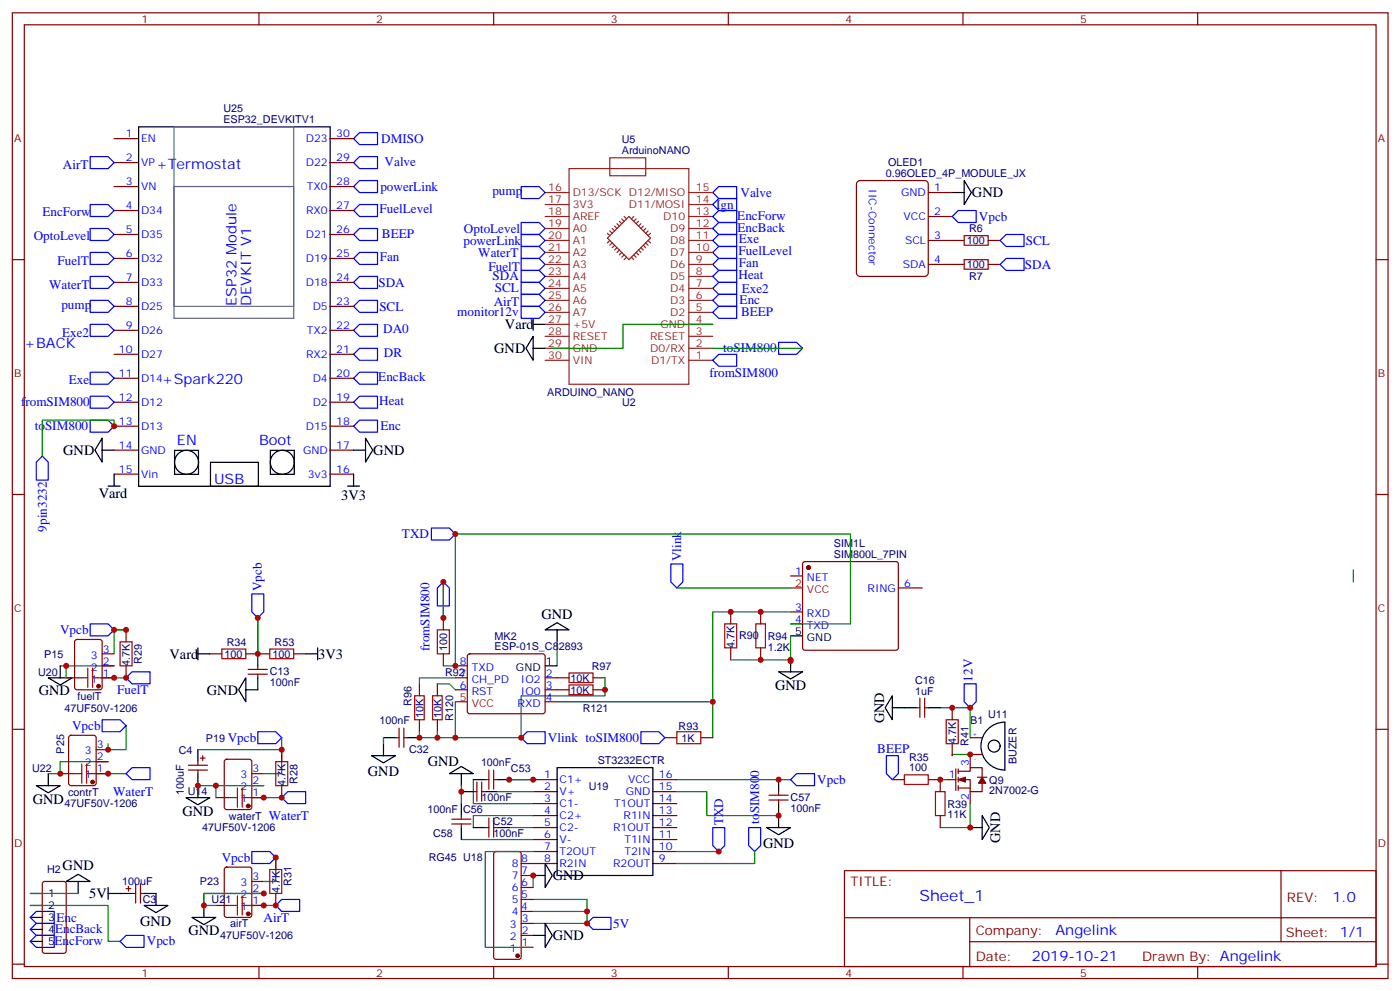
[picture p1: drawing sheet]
<svg xmlns="http://www.w3.org/2000/svg" width="413mm" height="292mm" viewBox="0 0 413 292" stroke-linecap="round" stroke-linejoin="round" font-family="sans-serif">
<defs><g id="words">
<text font-size="4.6" fill="#00f" x="270.9" y="265.4">Sheet_1</text>
<g font-size="4.2" fill="#00f">
<text x="46" y="49.6">+Termostat</text>
<text x="69.7" y="90.1" transform="rotate(-90 69.7 90.1)">ESP32 Module</text>
<text x="74" y="90.1" transform="rotate(-90 74 90.1)">DEVKIT V1</text>
<text x="7.2" y="102.6">+BACK</text>
<text x="47.7" y="113.1">+Spark220</text>
<text x="52.1" y="131.1">EN</text>
<text x="76.3" y="131.2">Boot</text>
<text x="63.1" y="142.5">USB</text>
<text x="392.6" y="265.6">1.0</text>
<text x="311" y="275.2">Angelink</text>
<text x="304.1" y="283">2019-10-21</text>
</g>
<g font-size="4.2">
<text x="286.4" y="58.1">GND</text>
<text x="148.8" y="96.9">Vard</text>
<text x="145.6" y="103.9">GND</text>
<text x="18.6" y="133.9">GND</text>
<text x="110" y="133.9">GND</text>
<text x="29.1" y="146.7">Vard</text>
<text x="100.5" y="147.2">3V3</text>
<text x="159.6" y="182.3">GND</text>
<text x="50" y="193.9">Vard</text>
<text x="93.8" y="193.9">3V3</text>
<text x="228.4" y="203.1">GND</text>
<text x="11.4" y="204.5">GND</text>
<text x="61" y="204.5">GND</text>
<text x="260.5" y="213" transform="rotate(-90 260.5 213)">GND</text>
<text x="126.1" y="225.7">GND</text>
<text x="108.4" y="228.6">GND</text>
<text x="9.6" y="236.6">GND</text>
<text x="53.7" y="240.1">GND</text>
<text x="224.8" y="249.7">GND</text>
<text x="294.7" y="248.2" transform="rotate(-90 294.7 248.2)">GND</text>
<text x="18.5" y="256.2">GND</text>
<text x="162.9" y="259.2">GND</text>
<text x="26.3" y="264.5">5V</text>
<text x="41.3" y="272.8">GND</text>
<text x="55.5" y="275.4">GND</text>
<text x="162.9" y="276.8">GND</text>
</g>
<g font-size="3.9" fill="#00f">
<text x="112.3" y="42.1">DMISO</text>
<text x="18.6" y="49.6">AirT</text>
<text x="113.3" y="48.8">Valve</text>
<text x="112.1" y="56.3">powerLink</text>
<text x="145.1" y="57.5">pump</text>
<text x="218.2" y="57.9">Valve</text>
<text x="12.5" y="63.6">EncForw</text>
<text x="111.8" y="62.8">FuelLevel</text>
<text x="211" y="61.5">Ign</text>
<text x="217.2" y="64.6">EncForw</text>
<text x="288.4" y="64.9">Vpcb</text>
<text x="10" y="70.8">OptoLevel</text>
<text x="112.5" y="70">BEEP</text>
<text x="136.7" y="68.5">OptoLevel</text>
<text x="217.3" y="68.2">EncBack</text>
<text x="217.7" y="71.5">Exe</text>
<text x="17" y="77.9">FuelT</text>
<text x="111.9" y="76.8">Fan</text>
<text x="136.5" y="72.1">powerLink</text>
<text x="140.9" y="75.6">WaterT</text>
<text x="217.6" y="75.1">FuelLevel</text>
<text x="302.3" y="72.1">SCL</text>
<text x="144" y="79.7">FuelT</text>
<text x="145.1" y="82.5">SDA</text>
<text x="217.6" y="82.1">Heat</text>
<text x="217.7" y="78.6">Fan</text>
<text x="302" y="79.2">SDA</text>
<text x="14.5" y="85">WaterT</text>
<text x="111.5" y="84.5">SDA</text>
<text x="145.8" y="86.1">SCL</text>
<text x="217.9" y="89.6">Enc</text>
<text x="218.6" y="86.2">Exe2</text>
<text x="18.1" y="91">pump</text>
<text x="111.8" y="91.5">SCL</text>
<text x="134.7" y="93.2">monitor12v</text>
<text x="145.5" y="90.2">AirT</text>
<text x="218.4" y="92.9">BEEP</text>
<text x="18.3" y="99.1">Exe2</text>
<text x="112.9" y="98.1">DA0</text>
<text x="113.1" y="105.2">DR</text>
<text x="213.1" y="103.8">toSIM800</text>
<text x="20.3" y="113.2">Exe</text>
<text x="111.5" y="112.3">EncBack</text>
<text x="209" y="111">fromSIM800</text>
<text x="6.2" y="119.6">fromSIM800</text>
<text x="111.7" y="119.1">Heat</text>
<text x="10.2" y="126.7">toSIM800</text>
<text x="112.1" y="126.6">Enc</text>
<text x="13.8" y="156.5" transform="rotate(-90 13.8 156.5)">9pin3232</text>
<text x="118.4" y="158.4">TXD</text>
<text x="200.7" y="165.2" transform="rotate(-90 200.7 165.2)">Vlink</text>
<text x="77.2" y="174" transform="rotate(-90 77.2 174)">Vpcb</text>
<text x="17.7" y="186.8">Vpcb</text>
<text x="126.6" y="191.7" transform="rotate(-90 126.6 191.7)">fromSIM800</text>
<text x="286.6" y="200.7" transform="rotate(-90 286.6 200.7)">12V</text>
<text x="34.5" y="204.3">FuelT</text>
<text x="21.2" y="215">Vpcb</text>
<text x="67.1" y="218.6">Vpcb</text>
<text x="161.5" y="218.5">Vlink toSIM800</text>
<text x="258.5" y="221.6">BEEP</text>
<text x="240.8" y="230.8">Vpcb</text>
<text x="33.3" y="234.3">WaterT</text>
<text x="79.2" y="241.4">WaterT</text>
<text x="213.1" y="243" transform="rotate(-90 213.1 243)">TXD</text>
<text x="223.7" y="242.5" transform="rotate(-90 223.7 242.5)">toSIM800</text>
<text x="65.3" y="253.8">Vpcb</text>
<text x="16.2" y="274.6">EncBack</text>
<text x="16.7" y="271.4">Enc</text>
<text x="77.7" y="271.4">AirT</text>
<text x="180.7" y="273.2">5V</text>
<text x="16.1" y="278.2">EncForw</text>
<text x="43.3" y="278.4">Vpcb</text>
</g>
<g font-size="3.9" fill="#800">
<text x="250.6" y="260.9">TITLE:</text>
<text x="379.2" y="265.6">REV:</text>
<text x="287.5" y="275.1">Company:</text>
<text x="378.9" y="275.8">Sheet: 1/1</text>
<text x="287.5" y="282.8">Date:</text>
<text x="336.5" y="282.9">Drawn By: Angelink</text>
</g>
<g font-size="3.2" fill="#800">
<text x="41.7" y="6.8">1</text>
<text x="110.9" y="6.8">2</text>
<text x="180" y="6.8">3</text>
<text x="249.2" y="6.8">4</text>
<text x="318.3" y="6.8">5</text>
<text x="4.2" y="41.9">A</text>
<text x="406" y="41.9">A</text>
<text x="4.2" y="111">B</text>
<text x="406" y="111">B</text>
<text x="4.2" y="180.2">C</text>
<text x="406" y="180.2">C</text>
<text x="4.2" y="249.3">D</text>
<text x="406" y="249.3">D</text>
<text x="41.7" y="287.6">1</text>
<text x="110.9" y="287.6">2</text>
<text x="180" y="287.6">3</text>
<text x="249.2" y="287.6">4</text>
<text x="318.3" y="287.6">5</text>
</g>
<g font-size="3.2" fill="#000080">
<text x="65.8" y="33.1">U25</text>
<text x="65.8" y="36.2">ESP32_DEVKITV1</text>
<text x="183.2" y="45.4">ArduinoNANO</text>
<text x="183.2" y="42.2">U5</text>
<text x="261" y="52">0.96OLED_4P_MODULE_JX</text>
<text x="261.7" y="48.9">OLED1</text>
<text x="284.9" y="71.9">100</text>
<text x="285.5" y="68.4">R6</text>
<text x="284.9" y="79">100</text>
<text x="285.5" y="82.5">R7</text>
<text x="161.2" y="116.5">ARDUINO_NANO</text>
<text x="183.3" y="119.6">U2</text>
<text x="245.7" y="161.1">SIM1L</text>
<text x="245.7" y="164.3">SIM800L_7PIN</text>
<text x="66.8" y="190.1">R34</text>
<text x="80.9" y="190.1">R53</text>
<text x="131.8" y="191.7" transform="rotate(-90 131.8 191.7)">100</text>
<text x="145.7" y="191.5">ESP-01S_C82893</text>
<text x="145.7" y="188.5">MK2</text>
<text x="216.4" y="190.8" transform="rotate(-90 216.4 190.8)">4.7K</text>
<text x="217.8" y="188.3">R90</text>
<text x="226.2" y="191.6">1.2K</text>
<text x="226.2" y="188.4">R94</text>
<text x="13.1" y="193.7">P15</text>
<text x="38.3" y="196" transform="rotate(-90 38.3 196)">4.7K</text>
<text x="41.8" y="195.5" transform="rotate(-90 41.8 195.5)">R29</text>
<text x="66.2" y="193.7">100</text>
<text x="80.3" y="193.7">100</text>
<text x="174.4" y="197.2">R97</text>
<text x="11.2" y="198.9">U20</text>
<text x="79.5" y="202">100nF</text>
<text x="79.5" y="198.9">C13</text>
<text x="131.1" y="198.9">R92</text>
<text x="168.1" y="200.7">10K</text>
<text x="269.6" y="201.3">C16</text>
<text x="19" y="209.6">47UF50V-1206</text>
<text x="22.9" y="206">fuelT</text>
<text x="121.2" y="207.9" transform="rotate(-90 121.2 207.9)">R96</text>
<text x="168.1" y="204.2">10K</text>
<text x="171.7" y="209.5">R121</text>
<text x="269.6" y="204.5">1uF</text>
<text x="111.9" y="213.1">100nF</text>
<text x="124.8" y="211.4" transform="rotate(-90 124.8 211.4)">10K</text>
<text x="130" y="211.4" transform="rotate(-90 130 211.4)">10K</text>
<text x="133.6" y="212.3" transform="rotate(-90 133.6 212.3)">R120</text>
<text x="199.9" y="214.8">R93</text>
<text x="285.9" y="213.2">B1</text>
<text x="291.2" y="211.4">U11</text>
<text x="18.9" y="221.9" transform="rotate(-90 18.9 221.9)">P25</text>
<text x="52.7" y="221.9">C4</text>
<text x="60.7" y="218.3">P19</text>
<text x="120.6" y="221.8">C32</text>
<text x="200.8" y="218.3">1K</text>
<text x="281.7" y="219.1" transform="rotate(-90 281.7 219.1)">4.7K</text>
<text x="285.3" y="219.7" transform="rotate(-90 285.3 219.7)">R41</text>
<text x="9.4" y="227.2">U22</text>
<text x="141.7" y="225.7">100nF</text>
<text x="150.5" y="227.2">C53</text>
<text x="176.1" y="224.8">ST3232ECTR</text>
<text x="267.9" y="227.1">100</text>
<text x="267.9" y="224.1">R35</text>
<text x="299.5" y="225" transform="rotate(-90 299.5 225)">BUZER</text>
<text x="84.2" y="231.3" transform="rotate(-90 84.2 231.3)">4.7K</text>
<text x="87.7" y="230.8" transform="rotate(-90 87.7 230.8)">R28</text>
<text x="173.5" y="232.5">U19</text>
<text x="291.5" y="233.7">2N7002-G</text>
<text x="291.5" y="230.7">Q9</text>
<text x="19" y="237.7">47UF50V-1206</text>
<text x="20.1" y="234.2">contrT</text>
<text x="54.2" y="234.2" transform="rotate(-90 54.2 234.2)">100uF</text>
<text x="55.3" y="234.2">U14</text>
<text x="126" y="239.5">100nF</text>
<text x="136.4" y="239.5">C56</text>
<text x="141.8" y="236">100nF</text>
<text x="232.9" y="239.2">100nF</text>
<text x="232.9" y="236">C57</text>
<text x="279.2" y="237.8">R39</text>
<text x="59.6" y="244.8">47UF50V-1206</text>
<text x="67.5" y="241.3">waterT</text>
<text x="145.3" y="243">C52</text>
<text x="279.2" y="240.9">11K</text>
<text x="127.6" y="246.6">C58</text>
<text x="145.4" y="246.5">100nF</text>
<text x="13.9" y="257.2">H2</text>
<text x="126.3" y="253.6">RG45 U18</text>
<text x="36" y="260.7">100uF</text>
<text x="58.9" y="260.7">P23</text>
<text x="82.4" y="263" transform="rotate(-90 82.4 263)">4.7K</text>
<text x="85.9" y="260.8" transform="rotate(-90 85.9 260.8)">R31</text>
<text x="42.1" y="266">C3</text>
<text x="62.4" y="266">U21</text>
<text x="67.8" y="273">airT</text>
<text x="64.9" y="276.6">47UF50V-1206</text>
</g>
<g font-size="3.2" fill="#00f">
<text x="37.1" y="40.4">1</text>
<text x="41.6" y="41.8">EN</text>
<text x="90.1" y="41.8">D23</text>
<text x="99.1" y="40.4">30</text>
<text x="37.1" y="47.5">2</text>
<text x="99.1" y="47.5">29</text>
<text x="41.6" y="48.9">VP</text>
<text x="90.1" y="48.9">D22</text>
<text x="37.1" y="54.5">3</text>
<text x="41.6" y="55.9">VN</text>
<text x="90.4" y="55.9">TX0</text>
<text x="99.1" y="54.5">28</text>
<text x="256" y="55.7" transform="rotate(90 256 55.7)">IIC-Connector</text>
<text x="265.5" y="57.7">GND</text>
<text x="275.3" y="56.3">1</text>
<text x="37.1" y="61.6">4</text>
<text x="41.6" y="63">D34</text>
<text x="90.2" y="63">RX0</text>
<text x="99.1" y="61.6">27</text>
<text x="266.2" y="64.8">VCC</text>
<text x="275.3" y="63.4">2</text>
<text x="37.1" y="68.6">5</text>
<text x="41.6" y="70">D35</text>
<text x="90.1" y="70">D21</text>
<text x="99.1" y="68.6">26</text>
<text x="266.7" y="71.9">SCL</text>
<text x="275.3" y="70.4">3</text>
<text x="37.1" y="75.7">6</text>
<text x="41.6" y="77.1">D32</text>
<text x="90.1" y="77.1">D19</text>
<text x="99.1" y="75.7">25</text>
<text x="275.3" y="77.5">4</text>
<text x="37.1" y="82.7">7</text>
<text x="99.1" y="82.7">24</text>
<text x="266" y="78.9">SDA</text>
<text x="37.1" y="89.8">8</text>
<text x="41.6" y="84.2">D33</text>
<text x="90.1" y="84.2">D18</text>
<text x="99.1" y="89.8">23</text>
<text x="41.6" y="91.2">D25</text>
<text x="92.1" y="91.2">D5</text>
<text x="37.1" y="96.9">9</text>
<text x="41.6" y="98.3">D26</text>
<text x="90.4" y="98.3">TX2</text>
<text x="99.1" y="96.9">22</text>
<text x="35.1" y="103.9">10</text>
<text x="41.6" y="105.3">D27</text>
<text x="90.2" y="105.3">RX2</text>
<text x="99.1" y="103.9">21</text>
<text x="35.1" y="111">11</text>
<text x="41.6" y="112.4">D14</text>
<text x="92.1" y="112.4">D4</text>
<text x="99.1" y="111">20</text>
<text x="35.1" y="118">12</text>
<text x="41.6" y="119.4">D12</text>
<text x="92.1" y="119.4">D2</text>
<text x="99.1" y="118">19</text>
<text x="35.1" y="125.1">13</text>
<text x="99.1" y="125.1">18</text>
<text x="41.6" y="126.5">D13</text>
<text x="90.1" y="126.5">D15</text>
<text x="35.1" y="132.1">14</text>
<text x="41.6" y="133.5">GND</text>
<text x="89.3" y="133.5">GND</text>
<text x="99.1" y="132.1">17</text>
<text x="35.1" y="139.2">15</text>
<text x="41.6" y="140.6">Vin</text>
<text x="90.7" y="140.6">3v3</text>
<text x="99.1" y="139.2">16</text>
<text x="234.3" y="169.2">1</text>
<text x="237.8" y="171">NET</text>
<text x="266.5" y="172.8">6</text>
<text x="234.3" y="179.8">3</text>
<text x="255.6" y="174.2">RING</text>
<text x="234.3" y="183.3">4</text>
<text x="237.8" y="181.6">RXD</text>
<text x="237.8" y="185.1">TXD</text>
<text x="26.8" y="197.4">2</text>
<text x="26.8" y="193.9">3</text>
<text x="30.3" y="195.7">2</text>
<text x="30.3" y="192.2">3</text>
<text x="135.5" y="195.7">8</text>
<text x="139" y="197.4">TXD</text>
<text x="26.8" y="201">1</text>
<text x="30.3" y="199.2">1</text>
<text x="135.5" y="202.7">6</text>
<text x="135.5" y="199.2">7</text>
<text x="139" y="201">CH_PD</text>
<text x="153.5" y="201">IO2</text>
<text x="160.8" y="199.2">2</text>
<text x="160.8" y="202.7">3</text>
<text x="139" y="204.5">RST</text>
<text x="152.5" y="208">RXD</text>
<text x="153.5" y="204.5">IO0</text>
<text x="160.8" y="206.3">4</text>
<text x="28.5" y="220.4">3</text>
<text x="25" y="225.7">2</text>
<text x="25" y="222.1">3</text>
<text x="28.5" y="227.4">1</text>
<text x="28.5" y="223.9">2</text>
<text x="74.4" y="227.4">3</text>
<text x="285.5" y="225.7" transform="rotate(-90 285.5 225.7)">3</text>
<text x="25" y="229.2">1</text>
<text x="70.9" y="232.7">2</text>
<text x="70.9" y="229.2">3</text>
<text x="74.4" y="231">2</text>
<text x="160.4" y="229.2">1</text>
<text x="160.4" y="232.7">2</text>
<text x="164.9" y="230.6">C1+</text>
<text x="185.1" y="230.6">VCC</text>
<text x="194.1" y="232.7">15</text>
<text x="194.1" y="229.2">16</text>
<text x="279.6" y="229.2">1</text>
<text x="70.9" y="236.3">1</text>
<text x="74.4" y="234.5">1</text>
<text x="160.4" y="236.3">3</text>
<text x="160.4" y="239.8">4</text>
<text x="164.9" y="234.1">V+</text>
<text x="164.9" y="237.7">C1-</text>
<text x="180.9" y="237.7">T1OUT</text>
<text x="184.4" y="234.1">GND</text>
<text x="194.1" y="239.8">13</text>
<text x="194.1" y="236.3">14</text>
<text x="285.5" y="235.5" transform="rotate(-90 285.5 235.5)">2</text>
<text x="160.4" y="243.3">5</text>
<text x="164.9" y="241.2">C2+</text>
<text x="164.9" y="244.7">C2-</text>
<text x="180.7" y="244.7">R1OUT</text>
<text x="183.7" y="241.2">R1IN</text>
<text x="194.1" y="243.3">12</text>
<text x="160.4" y="246.8">6</text>
<text x="160.4" y="250.4">7</text>
<text x="164.9" y="248.2">V-</text>
<text x="164.9" y="251.8">T2OUT</text>
<text x="184" y="251.8">T2IN</text>
<text x="184" y="248.2">T1IN</text>
<text x="194.1" y="250.4">10</text>
<text x="194.1" y="246.8">11</text>
<text x="150.8" y="255.3">8</text>
<text x="153.6" y="257.4">7</text>
<text x="153.6" y="253.9">8</text>
<text x="160.4" y="253.9">8</text>
<text x="164.9" y="255.3">R2IN</text>
<text x="180.7" y="255.3">R2OUT</text>
<text x="194.1" y="253.9">9</text>
<text x="70.9" y="260.9">3</text>
<text x="74.4" y="262.7">2</text>
<text x="74.4" y="259.2">3</text>
<text x="150.8" y="262.4">6</text>
<text x="150.8" y="258.8">7</text>
<text x="153.6" y="260.9">6</text>
<text x="70.9" y="268">1</text>
<text x="70.9" y="264.5">2</text>
<text x="74.4" y="266.2">1</text>
<text x="150.8" y="269.4">4</text>
<text x="150.8" y="265.9">5</text>
<text x="153.6" y="268">4</text>
<text x="153.6" y="264.5">5</text>
<text x="150.2" y="273.3">3</text>
<text x="153.7" y="275.1">2</text>
<text x="153.7" y="271.5">3</text>
<text x="150.2" y="280.4">1</text>
<text x="150.2" y="276.8">2</text>
<text x="153.7" y="278.6">1</text>
</g>
<g font-size="3.2" fill="#8d2323">
<text x="161.5" y="59.9">17</text>
<text x="161.5" y="56.3">16</text>
<text x="168.7" y="57.7">D13/SCK D12/MISO</text>
<text x="205.1" y="59.9">14</text>
<text x="205.1" y="56.3">15</text>
<text x="161.5" y="63.4">18</text>
<text x="168.7" y="64.8">AREF</text>
<text x="168.7" y="61.3">3V3</text>
<text x="185.3" y="61.3">D11/MOSI</text>
<text x="195.4" y="64.8">D10</text>
<text x="205.1" y="63.4">13</text>
<text x="161.5" y="70.4">20</text>
<text x="161.5" y="66.9">19</text>
<text x="168.7" y="71.9">A1</text>
<text x="168.7" y="68.3">A0</text>
<text x="197.4" y="68.3">D9</text>
<text x="197.4" y="71.9">D8</text>
<text x="205.1" y="66.9">12</text>
<text x="205.1" y="70.4">11</text>
<text x="161.5" y="77.5">22</text>
<text x="161.5" y="74">21</text>
<text x="168.7" y="75.4">A2</text>
<text x="197.4" y="75.4">D7</text>
<text x="205.1" y="74">10</text>
<text x="205.1" y="77.5">9</text>
<text x="161.5" y="81">23</text>
<text x="168.7" y="82.4">A4</text>
<text x="168.7" y="78.9">A3</text>
<text x="197.4" y="78.9">D6</text>
<text x="197.4" y="82.4">D5</text>
<text x="205.1" y="81">8</text>
<text x="161.5" y="88.1">25</text>
<text x="161.5" y="84.6">24</text>
<text x="168.7" y="89.5">A6</text>
<text x="168.7" y="86">A5</text>
<text x="197.4" y="86">D4</text>
<text x="197.4" y="89.5">D3</text>
<text x="205.1" y="84.6">7</text>
<text x="205.1" y="88.1">6</text>
<text x="161.5" y="95.1">27</text>
<text x="161.5" y="91.6">26</text>
<text x="168.7" y="93">A7</text>
<text x="197.4" y="93">D2</text>
<text x="205.1" y="91.6">5</text>
<text x="205.1" y="95.1">4</text>
<text x="161.5" y="98.7">28</text>
<text x="168.7" y="100.1">RESET</text>
<text x="168.7" y="96.6">+5V</text>
<text x="191.6" y="100.1">RESET</text>
<text x="194.6" y="96.6">GND</text>
<text x="205.1" y="98.7">3</text>
<text x="161.5" y="105.7">30</text>
<text x="161.5" y="102.2">29</text>
<text x="168.7" y="107.1">VIN</text>
<text x="168.7" y="103.6">GND</text>
<text x="191.6" y="103.6">D0/RX</text>
<text x="191.9" y="107.1">D1/TX</text>
<text x="205.1" y="102.2">2</text>
<text x="205.1" y="105.7">1</text>
</g>
<g font-size="3.2" fill="#f00">
<text x="234.3" y="172.8">2</text>
<text x="237.8" y="174.5">VCC</text>
<text x="135.5" y="206.3">5</text>
<text x="139" y="208">VCC</text>
</g>
<g font-size="3.2">
<text x="234.3" y="186.9">5</text>
<text x="237.8" y="188.6">GND</text>
<text x="152" y="197.4">GND</text>
<text x="160.8" y="195.7">1</text>
<text x="14.2" y="264.1">1</text>
<text x="14.2" y="267.7">2</text>
<text x="14.2" y="271.2">3</text>
<text x="14.2" y="274.7">4</text>
<text x="14.2" y="278.2">5</text>
</g>
<g font-size="1.8" fill="#00f">
<text x="286.6" y="216.6">+</text>
<text x="286.9" y="224">-</text>
</g>
</g></defs>
<g fill="none" stroke="#870000" stroke-width=".35">
<path d="M3.6 3.8h405.4v284.3h-405.4zM7.2 7.3h398.2v277.3h-398.2zM76.3 3.8v3.5M145.5 3.8v3.5M214.6 3.8v3.5M283.7 3.8v3.5M352.9 3.8v3.5M33.6 40.8h7.1M33.6 47.9h7.1M33.6 54.9h7.1M97.1 40.8h7.1M97.1 47.9h7.1"/>
<path d="M97.1 54.9h7.1M252.6 53.6l.8-.4h19.1l.8 .4 .2 .6v26.1l-.5 .9-.5 .2h-19.1l-.9-.5-.2-.6v-26.1zM273.5 56.7h7.1M3.6 76.4h3.6M33.6 62h7.1M33.6 69h7.1M33.6 76.1h7.1M97.1 62h7.1M97.1 69h7.1M97.1 76.1h7.1M273.5 77.9h10.6M273.5 70.8h10.6"/>
<path d="M273.5 63.7h7.1M291.1 77.9h3.6M291.1 70.8h3.6M405.4 76.4h3.6M33.6 83.1h7.1M33.6 90.2h7.1M33.6 97.3h7.1M97.1 83.1h7.1M97.1 90.2h7.1M97.1 97.3h7.1M33.6 104.3h7.1M33.6 111.4h7.1"/>
<path d="M33.6 118.4h7.1M97.1 104.3h7.1M97.1 111.4h7.1M97.1 118.4h7.1M33.6 125.5h7.1M33.6 132.5h7.1M33.6 139.6h7.1M97.1 125.5h7.1M97.1 132.5h7.1M97.1 139.6h7.1M3.6 145.6h3.6M405.4 145.6h3.6"/>
<path d="M232.9 169.6h3.6M236.7 165.6l.5-.3h26.8l.5 .3 .2 .5v24.6l-.2 .5-.5 .3h-26.8l-.5-.3-.2-.5v-24.6zM264.7 173.1h7M19.5 199.6h3.5M22.2 188.5l.5-.2h6.7l.6 .4 .1 13.7-.5 .6-6.9 .1-.7-.5v-13.6zM30.1 199.6h3.5M30.1 196h3.5M30.1 192.5h3.5M37.1 185.5v3.5M37.1 196v3.6M61.8 192.5h3.6M72.4 192.5h7.1"/>
<path d="M73.1 197.1h5.7M73.1 198.5h5.7M76 196v1.1M76 198.5v1.1M86.5 192.5h3.6M130.6 181.9v3.6M130.6 192.5v3.5M134.2 199.6h3.5M134.2 196h3.5M137.9 192.7l.5-.2h21.5l.5 .2 .2 .5v16.2l-.2 .5-.5 .2h-21.5l-.5-.2-.2-.5v-16.2zM160.6 199.6h7.1M174.7 199.6h3.6"/>
<path d="M215.3 180.2v3.5M215.3 190.7v3.6M224.1 180.2v3.5M224.1 190.7v3.6M232.9 180.2h3.6M232.9 183.7h3.6M3.6 214.7h3.6M20.4 216.7l.5-.2h6.7l.7 .4v13.7l-.4 .7h-7l-.6-.4-.1-13.7zM116.5 217.2h1.1M117.6 214.4v5.6M119 217.2h1.1M119 214.4v5.6"/>
<path d="M123.6 201.3v3.6M123.6 211.9v3.5M128.9 201.3v3.6M128.9 211.9v3.5M134.2 203.1h3.5M160.6 203.1h7.1M160.6 206.6h3.5M174.7 203.1h3.6M195.9 217.2h3.5M206.5 217.2h3.5M270 208.4h1M271 205.6v5.6"/>
<path d="M272.5 205.6v5.6M272.5 208.4h1M280.6 208.4v3.5M280.6 219v3.5M285.9 217.2h3.5M405.4 214.7h3.6M17.7 227.8h3.6M28.3 227.8h3.6M28.3 224.3h3.6M28.3 220.7h3.6M55.5 225.3h5.6M55.5 226.7h5.6"/>
<path d="M58.3 224.3v1M58.3 226.7v1.1M59 223.2h1.4M59.7 222.5v1.4M63.6 234.8h3.5M66.3 223.8l.5-.2h6.7l.6 .4 .1 13.7-.5 .6-6.9 .1-.7-.5v-13.6zM74.2 234.8h3.5M74.2 231.3h3.5M74.2 227.8h3.5M83 220.7v3.6M83 231.3v3.5M139.5 233.1h1"/>
<path d="M140.5 230.3v5.6M141.9 233.1h1.1M141.9 230.3v5.6M143 229.6h1M144 226.7v5.7M145.5 226.7v5.7M145.5 229.6h1M157.1 229.6h7M157.1 233.1h7M157.1 236.6h7M192.4 229.6h7M192.4 233.1h7"/>
<path d="M192.4 236.6h7M226.6 234.1h5.6M226.6 235.5h5.6M229.4 233.1v1M229.4 235.5v1.1M262.9 229.6h3.6M273.5 229.6h3.5v3.5M278.8 229.6h2.8M281.6 226.4v6.3M282.3 227.1h3.6v-1.1h3.5v2.8M282.3 229.6h3.6v3.5h3.5v-2.5M282.3 232h3.6"/>
<path d="M282.3 226.4v1.4M282.3 228.8v1.5M282.3 231.3v1.4M285.9 222.5v3.5M285.9 233.1v3.5M285.9 222.1h3.5M288 228.8h2.8M12.7 259.7l.5-.2h5.6l.7 .5v20l-.5 .6-5.8 .1-.7-.5v-20zM66.3 255.5l.5-.2h6.7l.6 .4 .1 13.7-.5 .7h-6.9l-.7-.4v-13.7zM74.2 259.5h3.5M81.2 252.5v3.5M133.1 241.2h5.6"/>
<path d="M133.1 242.6h5.6M135.9 240.1v1.1M135.9 242.6v1.1M143 243.7h1M144 240.8v5.7M145.5 240.8v5.7M145.5 243.7h1M145.7 250.9l.5-.2h6.7l.6 .5 .1 30.6-.5 .6-6.9 .1-.7-.5v-30.6zM153.6 257.8h3.5M153.6 254.2h10.5M157.1 240.1h7M157.1 243.7h7"/>
<path d="M157.1 247.2h7M157.1 250.7h7M192.4 254.2h7M192.4 240.1h7M192.4 243.7h7M192.4 247.2h7M192.4 250.7h7M248.8 256.4h156.6v28.2h-156.6zM277 240.1v3.6M377.4 256.4v20.9M37.1 261.7h1.5M37.9 260.9v1.5"/>
<path d="M38.9 263.1h1.1M40 260.2v5.7M41.4 263.1h1M41.4 260.2v5.7M63.6 266.6h3.5M74.2 266.6h3.5M74.2 263.1h3.5M81.2 263.1v3.5M153.6 278.9h3.5M153.6 275.4h3.5M153.6 271.9h3.5M153.6 268.4h3.5"/>
<path d="M153.6 264.8h3.5M153.6 261.3h3.5M248.8 270.2h156.5M285.7 277.3h119.6M285.7 270.2v14.1M3.6 283.9h3.6M76.3 284.6v3.5M145.5 284.6v3.5M214.6 284.6v3.5M283.7 284.6v3.5M352.9 284.6v3.5M405.4 283.9h3.6"/>
</g>
<g fill="#870000" stroke="#870000" stroke-width=".35">
<path d="M282.3 229.6l2.1-.8v1.5z"/>
<path d="M289.4 228.8l1 1.8h-2.1z"/>
<circle cx="73.1" cy="237.3" r=".53"/>
<circle cx="29" cy="202" r=".53"/>
<circle cx="73.1" cy="269.1" r=".53"/>
<circle cx="27.3" cy="230.3" r=".53"/>
<circle cx="238.2" cy="167.1" r=".53"/>
<circle cx="152.5" cy="281.4" r=".53"/>
</g>
<g fill="none" stroke="#000" stroke-width=".35">
<path d="M40.8 37.3h56.5v105.9h-56.5zM280.6 56.7h3.5M284.1 53.2l2.1 3.5-2.1 3.5zM157.1 99v7.1l-2.1-3.5zM157.1 95.5h3.5M157.1 93.7v3.6M157.1 102.6h3.5M30.1 129v7.1l-2.1-3.6zM30.1 132.5h3.5M33.6 139.6v3.5M51.4 132.6h7.1v7h-7.1zM62 136.1h14.1v7.1h-14.1z"/>
<path d="M79.7 132.6h7v7h-7zM104.2 132.5h3.5M104.2 139.6v3.5M107.7 129l2.1 3.5-2.1 3.6zM31.9 143.1h3.5M102.4 143.1h3.5M14.2 199.6h7.1l-3.6 2.1zM17.7 196v3.6M58.3 190.7v3.6M58.3 192.5h3.5M72.4 199.6v7l-2.1-3.5zM76 192.5v3.5"/>
<path d="M76 199.6v3.5h-3.6M90.1 192.5h3.5M93.6 190.7v3.6M160.6 185.5l3.5-2.2 3.6 2.2zM160.6 196h3.5M164.1 185.5v3.5M229.4 197.8h7.1l-3.6 2.1zM232.9 187.2h3.6M232.9 194.3v3.5M113 219v3.5M113 217.2h3.5M120.1 217.2h3.5"/>
<path d="M262.9 204.9v7l-2.1-3.5zM262.9 208.4h7.1M273.5 208.4h3.5M290.8 215a7 7 0 0 1 5.3-2.4v14.1a7.1 7.1 0 0 1-6.4-4.1 7.1 7.1 0 0 1 1.1-7.6zM10.7 231.3h7l-3.5 2.1zM14.2 227.8v3.5M54.8 234.8h7l-3.5 2.2zM58.3 220.7v3.6M58.3 227.8v7M109.5 222.5h7l-3.5 2.1zM132.4 227.8l3.5-2.1 3.6 2.1zM135.9 233.1h3.6"/>
<path d="M135.9 227.8v3.5M135.9 236.6v3.5M139.5 229.6h3.5M143 233.1h3.5M146.5 229.6h3.5M164.1 226h28.3v31.8h-28.3zM229.4 229.6v3.5M229.4 236.6v7.1M19.5 259.5l3.5-2.1 3.6 2.1zM23 259.5v3.6M135.9 243.7v3.5M139.5 243.7h3.5"/>
<path d="M146.5 243.7h3.5M157.1 257.8h3.5M160.6 254.2l2.1 3.6-2.1 3.5zM225.9 243.7h7l-3.5 2.1zM285.9 243.7h3.5M289.4 240.1l2.1 3.6-2.1 3.5zM8.9 263.1h3.6M8.9 266.6h3.6M8.9 270.1h3.6M8.9 273.6h3.6M8.9 277.2h3.6M31.9 263.1h7"/>
<path d="M31.9 261.3v3.5M42.4 266.6h7.1l-3.5 2.1zM42.4 263.1h3.6v3.5M56.6 270.1h7l-3.5 2.1zM60.1 266.6v3.5M157.1 275.4h3.5M160.6 271.9l2.1 3.5-2.1 3.5z"/>
<circle cx="55" cy="136.1" r="3.5"/>
<circle cx="83.2" cy="136.1" r="3.5"/>
<circle cx="292.9" cy="219.7" r="1.76"/>
</g>
<g fill="none" stroke="#008700" stroke-width=".35">
<path d="M210 95.5h-26.4v7.1h-21.2M210 102.6h26.5M33.6 125.5v-1.8h-21.1v10.6M130.6 171.3v10.6M199.4 173.1h33.5M398.7 167.8v3.5M17.7 196h15.9M19.5 196v3.6M33.6 185.5h3.5h-3.5v7M33.6 199.6h3.5M76 181.9v10.6M134.2 199.6h-10.6v1.7"/>
<path d="M164.1 189v7M178.3 199.6v5.3h-24.7v12.3h-19.4v-10.6M215.3 194.3h17.6M232.9 180.2h-22.9v37M232.9 183.7h17.7v-26.5h-116.4v38.8h-3.6M232.9 187.2v8.8M37.1 213.7v7h-5.2v-1.7M83 217.2v3.5M113 217.2v1.8M123.6 215.4v1.8h5.3M128.9 215.4v1.8h5.3M128.9 201.3h3.5l1.8 1.8"/>
<path d="M164.1 206.6h45.9M277 208.4h8.9v8.8M31.9 224.3h-14.2v3.5h-3.5M31.9 227.8h5.2M58.3 220.7h24.7v7.1h-5.3M58.3 231.3h19.4M63.6 231.3v3.5M77.7 234.8h5.3M135.9 231.3v5.3M139.5 229.6v7h17.6M146.5 233.1h10.6M150 229.6h7.1"/>
<path d="M199.4 229.6h33.5M199.4 233.1h8.8v7h21.2M277 229.6h1.8M280.6 222.5v-.4h5.3v.4M285.9 236.6v7.1h-8.9M81.2 252.5v7h-3.5M135.9 247.2h21.2M150 243.7h7.1M157.1 240.1h-17.6v3.6M157.1 250.7h-14.1v28.2h14.1M157.1 257.8v3.5M199.4 250.7h12.7"/>
<path d="M222.4 250.7v3.5h-23M8.9 266.6h23v10.6h3.5M8.9 263.1h14.1M77.7 263.1h-17.6v3.5h3.5M77.7 266.6h3.5M157.1 264.8h15.9v7.1h-15.9M157.1 268.4h15.9"/>
</g>
<g fill="none" stroke="#00f" stroke-width=".35">
<path d="M26.6 46.1h5.3l1.7 1.8-1.7 1.7h-5.3zM104.2 40.8l1.7-1.7h5.3v3.5h-5.3zM104.2 54.9l1.7-1.7h5.3v3.5h-5.3zM104.2 47.9l1.7-1.8h5.3v3.5h-5.3zM153.6 54.9h5.3l1.7 1.8-1.7 1.8h-5.3zM210 56.7l1.8-1.8h5.3v3.6h-5.3zM26.6 67.3h5.3l1.7 1.7-1.7 1.8h-5.3zM26.6 74.3h5.3l1.7 1.8-1.7 1.8h-5.3zM26.6 60.2h5.3l1.7 1.8-1.7 1.7h-5.3zM104.2 76.1l1.7-1.8h5.3v3.6h-5.3zM104.2 62l1.7-1.8h5.3v3.5h-5.3zM105.9 67.3h5.3v3.5h-5.3l-1.7-1.8z"/>
<path d="M153.6 65.5h5.3l1.7 1.8-1.7 1.7h-5.3zM153.6 72.6h5.3l1.7 1.7-1.7 1.8h-5.3zM153.6 76.1h5.3l1.7 1.8-1.7 1.7h-5.3zM153.6 69h5.3l1.7 1.8-1.7 1.8h-5.3zM153.6 79.6h5.3l1.7 1.8-1.7 1.7h-5.3zM210 74.3l1.8-1.7h5.3v3.5h-5.3zM210 77.9l1.8-1.8h5.3v3.5h-5.3zM210 63.7l1.8-1.7h5.3v3.5h-5.3zM210 67.3l1.8-1.8h5.3v3.5h-5.3zM210 70.8l1.8-1.8h5.3v3.6h-5.3zM210 60.2l1.8-1.7h5.3v3.5h-5.3zM280.6 63.7l1.7-1.7h5.3v3.5h-5.3z"/>
<path d="M294.7 77.9l1.7-1.8h5.3v3.5h-5.3zM294.7 70.8l1.7-1.8h5.3v3.6h-5.3zM26.6 81.4h5.3l1.7 1.7-1.7 1.8h-5.3zM26.6 88.4h5.3l1.7 1.8-1.7 1.8h-5.3zM26.6 95.5h5.3l1.7 1.8-1.7 1.7h-5.3zM104.2 97.3l1.7-1.8h5.3v3.5h-5.3zM104.2 83.1l1.7-1.7h5.3v3.5h-5.3zM104.2 90.2l1.7-1.8h5.3v3.6h-5.3zM153.6 86.7h5.3l1.7 1.7-1.7 1.8h-5.3zM153.6 83.1h5.3l1.7 1.8-1.7 1.8h-5.3zM153.6 90.2h5.3l1.7 1.8-1.7 1.7h-5.3zM210 88.4l1.8-1.7h5.3v3.5h-5.3z"/>
<path d="M210 81.4l1.8-1.8h5.3v3.5h-5.3zM210 92l1.8-1.8h5.3v3.5h-5.3zM211.8 83.1h5.3v3.6h-5.3l-1.8-1.8zM26.6 116.7h5.3l1.7 1.7-1.7 1.8h-5.3zM26.6 109.6h5.3l1.7 1.8-1.7 1.7h-5.3zM104.2 104.3l1.7-1.7h5.3v3.5h-5.3zM104.2 118.4l1.7-1.7h5.3v3.5h-5.3zM105.9 109.6h5.3v3.5h-5.3l-1.7-1.7zM210 106.1l1.8-1.8h5.3v3.5h-5.3zM229.4 100.8h5.3l1.8 1.8-1.8 1.7h-5.3zM12.5 134.3l1.7 1.8v5.3h-3.5v-5.3zM26.6 123.7h5.3l1.7 1.8-1.7 1.7h-5.3z"/>
<path d="M105.9 123.7h5.3v3.5h-5.3l-1.7-1.7zM127.1 155.5h5.3l1.8 1.7-1.8 1.8h-5.3zM74.2 174.9h3.5v5.3l-1.7 1.7-1.8-1.7zM130.6 171.3l1.8 1.8v5.3h-3.5v-5.3zM197.7 166.1h3.5v5.2l-1.8 1.8-1.7-1.8zM26.6 183.7h5.3l1.7 1.8-1.7 1.7h-5.3zM37.1 199.6l1.8-1.8h5.3v3.5h-5.3zM30.1 211.9h5.3l1.7 1.8-1.7 1.7h-5.3zM76 215.4h5.2l1.8 1.8-1.8 1.8h-5.2zM153.6 217.2l1.7-1.8h5.3v3.6h-5.3zM188.8 215.4h5.3l1.8 1.8-1.8 1.8h-5.3zM284.1 201.3h3.5v5.3l-1.7 1.8-1.8-1.8z"/>
<path d="M37.1 227.8l1.8-1.8h5.3v3.6h-5.3zM83 234.8l1.8-1.7h5.3v3.5h-5.3zM232.9 229.6l1.8-1.8h5.3v3.5h-5.3zM261.2 222.5h3.5v5.3l-1.8 1.8-1.7-1.8zM74.2 250.7h5.3l1.7 1.8-1.7 1.7h-5.3zM210 243.7h3.5v5.3l-1.7 1.7-1.8-1.7zM220.6 243.7h3.5v5.3l-1.7 1.7-1.8-1.7zM8.9 277.2l1.8-1.8h5.3v3.5h-5.3zM8.9 273.6l1.8-1.7h5.3v3.5h-5.3zM8.9 270.1l1.8-1.7h5.3v3.5h-5.3zM37.1 275.4h5.3v3.5h-5.3l-1.7-1.7zM83 264.8h5.3v3.6h-5.3l-1.8-1.8z"/>
<path d="M173 271.9l1.7-1.8h5.3v3.5h-5.3z"/>
</g>
<g fill="none" stroke="#a10000" stroke-width=".35">
<path d="M284.1 69.4h7v2.8h-7zM284.1 76.4h7v2.9h-7zM23 199.6h2.9M25.9 196.7v5.7M27.3 196.7v5.7M27.3 199.6h2.8M35.4 189h3.5v7h-3.5zM65.4 191.1h7v2.8h-7zM79.5 191.1h7v2.8h-7zM128.9 185.5h3.5v7h-3.5zM167.7 198.2h7v2.8h-7zM213.5 183.7h3.6v7h-3.6z"/>
<path d="M222.7 183.7h2.8v7h-2.8zM122.2 204.9h2.8v7h-2.8zM127.5 204.9h2.8v7h-2.8zM167.7 201.7h7v2.8h-7zM199.4 215.4h7.1v3.6h-7.1zM278.8 211.9h3.5v7.1h-3.5zM21.3 227.8h2.8M24.1 225v5.6M25.5 225v5.6M25.5 227.8h2.8M67.1 234.8h2.9M70 232v5.7"/>
<path d="M71.4 232v5.7M71.4 234.8h2.8M81.2 224.3h3.6v7h-3.6zM266.5 228.1h7v2.9h-7zM275.6 233.1h2.8v7h-2.8zM79.5 256h3.5v7.1h-3.5zM67.1 266.6h2.9M70 263.8v5.6M71.4 263.8v5.6M71.4 266.6h2.8"/>
</g>
<path d="M232.9 173.1h3.6M134.2 206.6h3.5" fill="none" stroke="#f00" stroke-width=".35"/>
<g fill="none" stroke="#8c2424" stroke-width=".35">
<path d="M160.6 56.7h7.1M167.7 49.6h35.3v63.5h-35.3zM179.7 46.5h10.6v5.3h-10.6zM203 56.7h7M160.6 60.2h7.1M160.6 63.7h7.1M160.6 67.3h7.1M160.6 70.8h7.1M160.6 74.3h7.1M160.6 77.9h7.1M179 70.1l6.3-6.4 6.4 6.4-6.4 6.3zM179 68.7l.7 .7"/>
<path d="M179.7 68l.7 .7M179.7 70.8l-.7 .7M180.4 67.3l.7 .7M180.4 71.5l-.7 .7M181.1 66.6l.7 .7M181.1 72.2l-.7 .7M181.8 65.9l.7 .7M181.8 72.9l-.7 .7M182.5 65.2l.7 .7M182.5 73.6l-.7 .7M183.2 64.5l.7 .7M183.2 74.3l-.7 .7"/>
<path d="M183.9 63.7l.7 .8M183.9 75l-.7 .7M184.6 75.7l-.7 .7M186 75.7l.7 .7M186.7 75l.7 .7M186.7 63.7l-.7 .8M187.4 74.3l.7 .7M187.4 64.5l-.7 .7M188.1 73.6l.7 .7M188.1 65.2l-.7 .7M188.8 72.9l.7 .7M188.8 65.9l-.7 .7"/>
<path d="M189.5 72.2l.8 .7M189.5 66.6l-.7 .7M190.3 67.3l-.8 .7M190.3 71.5l.7 .7M191 70.8l.7 .7M191 68l-.7 .7M191.7 68.7l-.7 .7M203 60.2h7M203 63.7h7M203 67.3h7M203 70.8h7M203 74.3h7"/>
<path d="M203 77.9h7M160.6 81.4h7.1M160.6 84.9h7.1M160.6 88.4h7.1M160.6 92h7.1M160.6 95.5h7.1M160.6 99h7.1M203 81.4h7M203 84.9h7M203 88.4h7M203 92h7M203 95.5h7"/>
<path d="M203 99h7M160.6 102.6h7.1M160.6 106.1h7.1M203 102.6h7M203 106.1h7"/>
</g>
<path d="M51.3 37.3h35.2v56.4h-35.2zM51.3 54.9h35.2v35.3h-35.2z" fill="none" stroke="#666" stroke-width=".35"/>
<g fill="#c00">
<circle cx="77.7" cy="263.1" r=".88"/>
<circle cx="285.9" cy="222.1" r=".88"/>
<circle cx="285.9" cy="208.4" r=".88"/>
<circle cx="280.6" cy="208.4" r=".88"/>
<circle cx="285.9" cy="243.7" r=".88"/>
<circle cx="277" cy="229.6" r=".88"/>
<circle cx="83" cy="220.7" r=".88"/>
<circle cx="58.3" cy="231.3" r=".88"/>
<circle cx="31.9" cy="220.7" r=".88"/>
<circle cx="178.3" cy="203.1" r=".88"/>
<circle cx="232.9" cy="194.6" r=".88"/>
<circle cx="224.1" cy="180.2" r=".88"/>
<circle cx="232.9" cy="194.3" r=".88"/>
<circle cx="134.2" cy="196" r=".88"/>
<circle cx="134.2" cy="217.2" r=".88"/>
<circle cx="215.3" cy="180.2" r=".88"/>
<circle cx="224.1" cy="194.3" r=".88"/>
<circle cx="157.1" cy="229.6" r=".88"/>
<circle cx="150" cy="229.6" r=".88"/>
<circle cx="153.6" cy="217.2" r=".88"/>
<circle cx="210" cy="206.6" r=".88"/>
<circle cx="229.4" cy="229.6" r=".88"/>
<circle cx="229.4" cy="240.1" r=".88"/>
<circle cx="135.9" cy="233.1" r=".88"/>
<circle cx="77.7" cy="234.8" r=".88"/>
<circle cx="63.6" cy="231.3" r=".88"/>
<circle cx="19.5" cy="196" r=".88"/>
<circle cx="77.7" cy="266.6" r=".88"/>
<circle cx="31.9" cy="227.8" r=".88"/>
<circle cx="17.7" cy="227.8" r=".88"/>
<circle cx="60.1" cy="266.6" r=".88"/>
<circle cx="81.2" cy="266.6" r=".88"/>
<circle cx="37.1" cy="185.5" r=".88"/>
<circle cx="37.1" cy="199.6" r=".88"/>
<circle cx="33.6" cy="199.6" r=".88"/>
<circle cx="33.6" cy="185.5" r=".88"/>
<circle cx="130.6" cy="181.9" r=".88"/>
<circle cx="130.6" cy="171.3" r=".88"/>
<circle cx="128.9" cy="217.2" r=".88"/>
<circle cx="123.6" cy="217.2" r=".88"/>
<circle cx="83" cy="234.8" r=".88"/>
<circle cx="76" cy="192.5" r=".88"/>
<circle cx="81.2" cy="252.5" r=".88"/>
<circle cx="33.6" cy="125.5" r=".88"/>
<circle cx="76" cy="181.9" r=".88"/>
<circle cx="173" cy="271.9" r=".88"/>
<circle cx="157.1" cy="257.8" r=".88"/>
<circle cx="173" cy="268.4" r=".88"/>
<circle cx="134.2" cy="157.2" r=".88"/>
<circle cx="211.8" cy="250.7" r=".88"/>
</g>
<use href="#words"/>
</svg>
